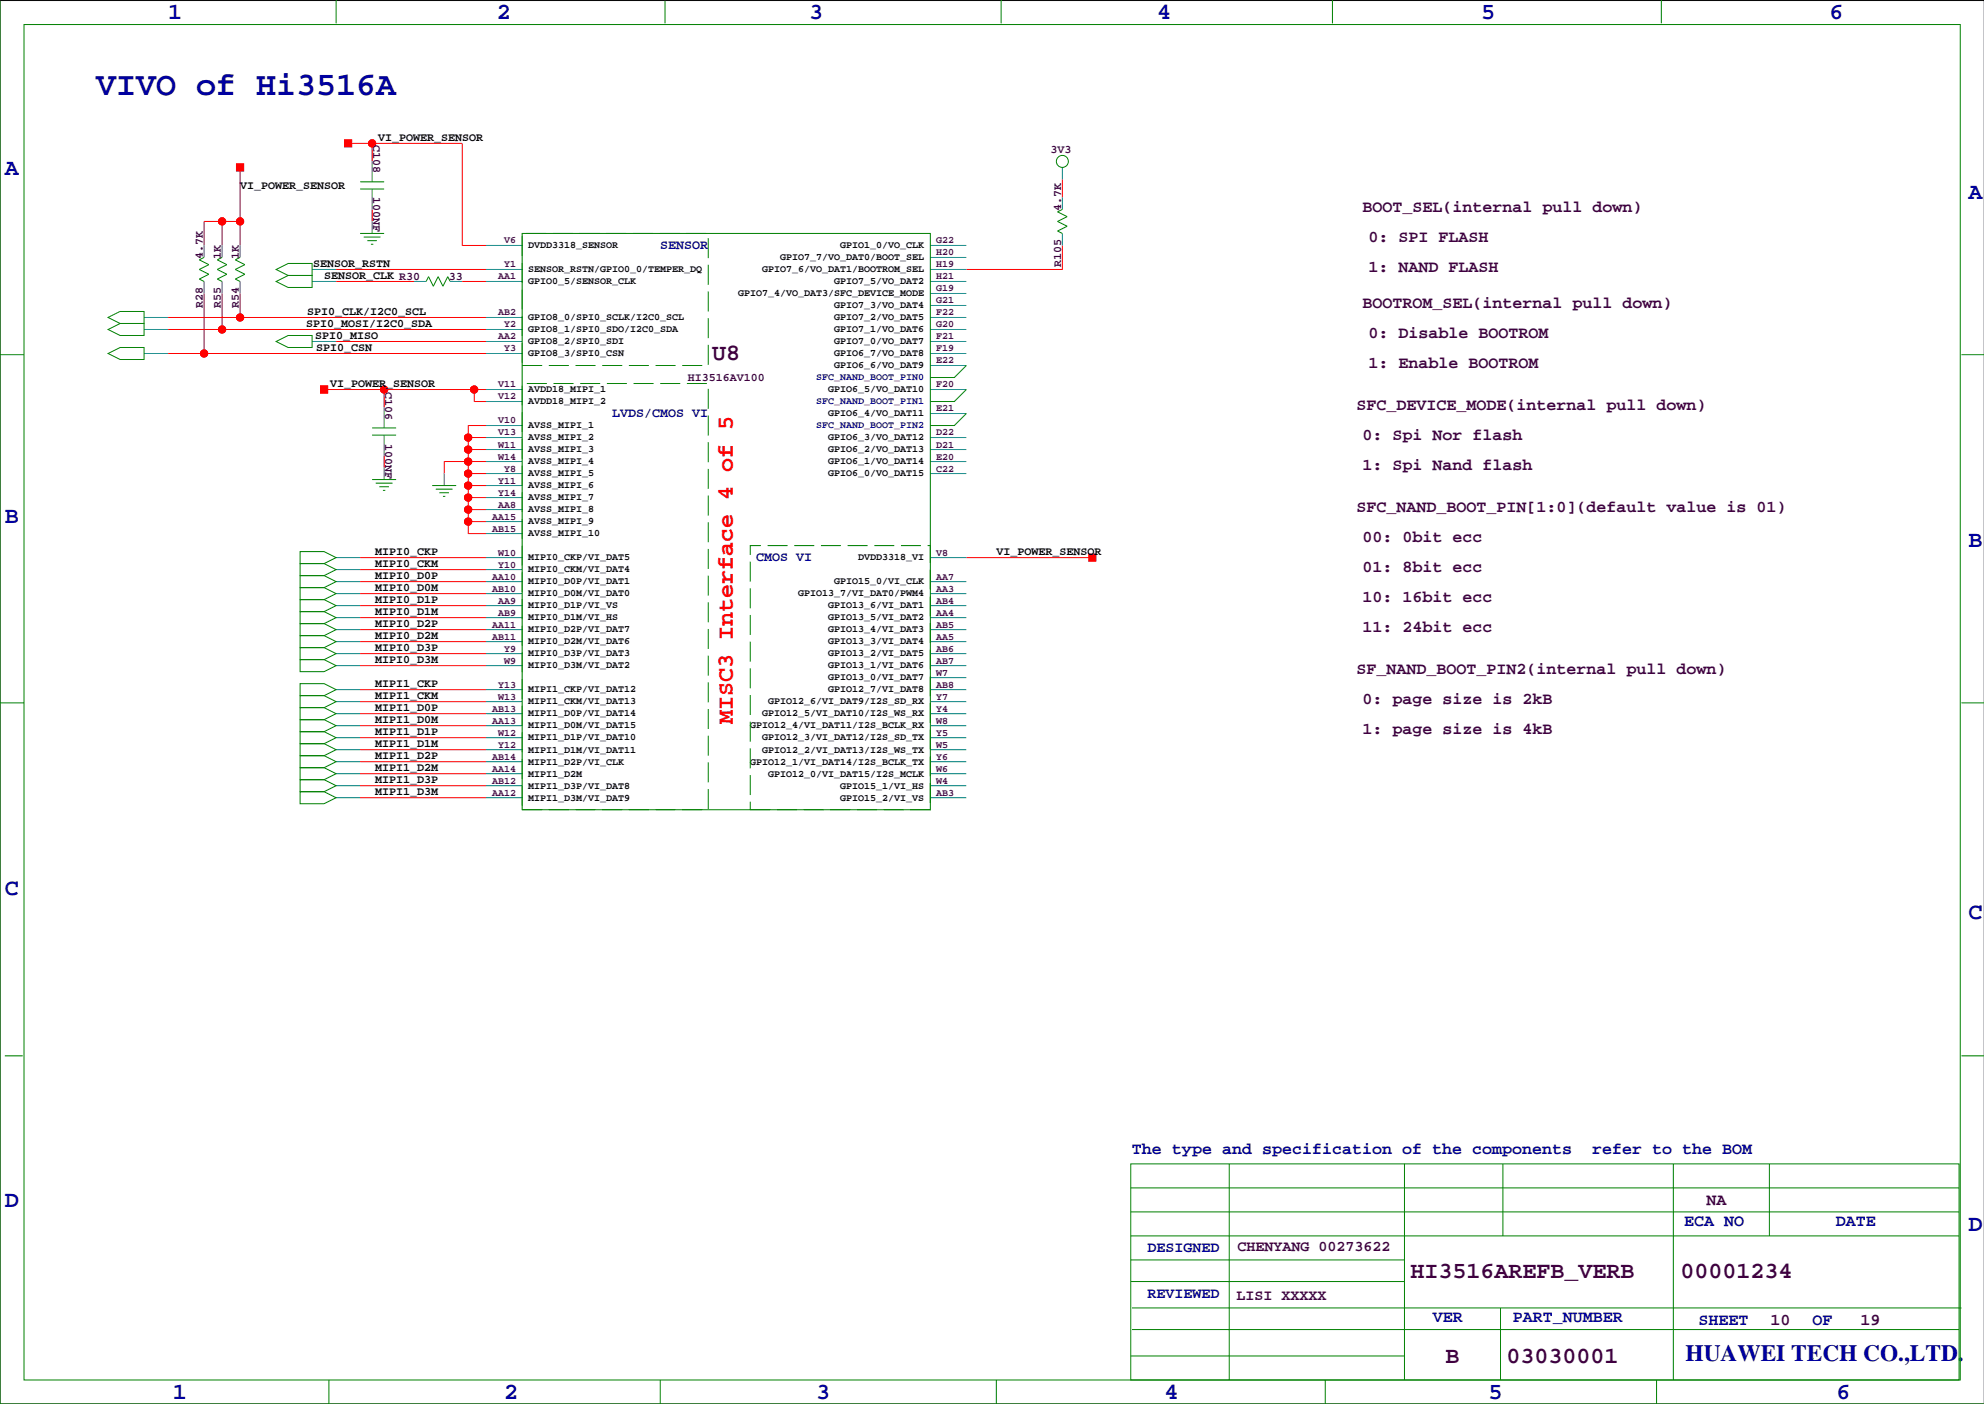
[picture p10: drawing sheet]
<svg xmlns="http://www.w3.org/2000/svg" width="420mm" height="297mm" viewBox="0 0 420 297" stroke-linecap="round" stroke-linejoin="round" font-family="sans-serif">
<defs><g id="words">
<text font-size="7.1" fill="#0000a0" x="20.3" y="20">VIVO of Hi3516A</text>
<g font-size="4.9" fill="#0000a0">
<text x="35.6" y="3.9">1</text>
<text x="105.2" y="3.9">2</text>
<text x="171.2" y="3.9">3</text>
<text x="244.9" y="3.9">4</text>
<text x="313.4" y="3.9">5</text>
<text x="387.1" y="3.9">6</text>
<text x="1" y="36.9">A</text>
<text x="416.6" y="42">A</text>
<text x="1" y="110.6">B</text>
<text x="416.6" y="115.7">B</text>
<text x="1" y="189.3">C</text>
<text x="416.6" y="194.4">C</text>
<text x="1" y="255.4">D</text>
<text x="416.6" y="260.5">D</text>
<text x="356.6" y="288">HUAWEI TECH CO.,LTD.</text>
<text x="36.6" y="296">1</text>
<text x="106.7" y="296">2</text>
<text x="172.7" y="296">3</text>
<text x="246.4" y="296">4</text>
<text x="315" y="296">5</text>
<text x="388.6" y="296">6</text>
</g>
<g font-size="4.9" fill="#400040">
<text x="150.7" y="76.2">U8</text>
<text x="298.5" y="270.5">HI3516AREFB_VERB</text>
<text x="355.6" y="270.5">00001234</text>
<text x="305.9" y="288.3">B</text>
<text x="318.8" y="288.3">03030001</text>
</g>
<text font-size="4.9" fill="#f00" x="155.1" y="153.1" transform="rotate(-90 155.1 153.1)">MISC3 Interface 4 of 5</text>
<g font-size="3.5" fill="#400040">
<text x="288.3" y="44.9">BOOT_SEL(internal pull down)</text>
<text x="289.6" y="51.2">0: SPI FLASH</text>
<text x="289.6" y="57.6">1: NAND FLASH</text>
<text x="288.3" y="65.2">BOOTROM_SEL(internal pull down)</text>
<text x="289.6" y="71.5">0: Disable BOOTROM</text>
<text x="289.6" y="77.9">1: Enable BOOTROM</text>
<text x="287" y="86.8">SFC_DEVICE_MODE(internal pull down)</text>
<text x="288.3" y="93.1">0: Spi Nor flash</text>
<text x="288.3" y="99.5">1: Spi Nand flash</text>
<text x="287" y="108.4">SFC_NAND_BOOT_PIN[1:0](default value is 01)</text>
<text x="288.3" y="114.7">00: 0bit ecc</text>
<text x="288.3" y="121.1">01: 8bit ecc</text>
<text x="288.3" y="127.4">10: 16bit ecc</text>
<text x="288.3" y="133.8">11: 24bit ecc</text>
<text x="287" y="142.6">SF_NAND_BOOT_PIN2(internal pull down)</text>
<text x="288.3" y="149">0: page size is 2kB</text>
<text x="288.3" y="155.3">1: page size is 4kB</text>
<text x="361.1" y="254.9">NA</text>
<text x="374.6" y="280.3">10</text>
<text x="393.7" y="280.3">19</text>
</g>
<g font-size="3.5" fill="#0000a0">
<text x="239.5" y="244.2">The type and specification of the components</text>
<text x="336.9" y="244.2">refer to the BOM</text>
<text x="356.4" y="259.4">ECA NO</text>
<text x="388.5" y="259.4">DATE</text>
<text x="303.1" y="279.7">VER</text>
<text x="320.1" y="279.7">PART_NUMBER</text>
<text x="359.4" y="280.3">SHEET</text>
<text x="383.5" y="280.3">OF</text>
</g>
<g font-size="3.2" fill="#0000a0">
<text x="242.8" y="264.9">DESIGNED</text>
<text x="242.8" y="274.5">REVIEWED</text>
</g>
<g font-size="3.2" fill="#400040">
<text x="261.9" y="264.7">CHENYANG 00273622</text>
<text x="261.6" y="275.1">LISI XXXXX</text>
</g>
<g font-size="2.8" fill="#0000a0">
<text x="139.7" y="52.6">SENSOR</text>
<text x="129.5" y="88.2">LVDS/CMOS VI</text>
<text x="160" y="118.7">CMOS VI</text>
</g>
<g font-size="2.5">
<text x="80" y="29.8">VI_POWER_SENSOR</text>
<text x="50.8" y="40">VI_POWER_SENSOR</text>
<text x="66.3" y="56.5">SENSOR_RSTN</text>
<text x="68.6" y="59">SENSOR_CLK R30</text>
<text x="64.8" y="69.2">SPI0_MOSI/I2C0_SDA</text>
<text x="65" y="66.7">SPI0_CLK/I2C0_SCL</text>
<text x="66.7" y="71.7">SPI0_MISO</text>
<text x="66.9" y="74.3">SPI0_CSN</text>
<text x="69.8" y="81.9">VI_POWER_SENSOR</text>
<text x="79.4" y="117.5">MIPI0_CKP</text>
<text x="210.8" y="117.5">VI_POWER_SENSOR</text>
<text x="79.4" y="120">MIPI0_CKM</text>
<text x="79.4" y="125.1">MIPI0_D0M</text>
<text x="79.4" y="122.5">MIPI0_D0P</text>
<text x="79.4" y="130.2">MIPI0_D1M</text>
<text x="79.4" y="127.6">MIPI0_D1P</text>
<text x="79.4" y="135.2">MIPI0_D2M</text>
<text x="79.4" y="132.7">MIPI0_D2P</text>
<text x="79.4" y="137.8">MIPI0_D3P</text>
<text x="79.4" y="140.3">MIPI0_D3M</text>
<text x="79.4" y="147.9">MIPI1_CKM</text>
<text x="79.4" y="145.4">MIPI1_CKP</text>
<text x="79.4" y="153">MIPI1_D0M</text>
<text x="79.4" y="150.5">MIPI1_D0P</text>
<text x="79.4" y="155.6">MIPI1_D1P</text>
<text x="79.4" y="158.1">MIPI1_D1M</text>
<text x="79.4" y="160.6">MIPI1_D2P</text>
<text x="79.4" y="163.2">MIPI1_D2M</text>
<text x="79.4" y="165.7">MIPI1_D3P</text>
<text x="79.4" y="168.3">MIPI1_D3M</text>
</g>
<g font-size="2.5" fill="#400040">
<text x="79" y="30.8" transform="rotate(90 79 30.8)">C108</text>
<text x="222.2" y="32.4">3V3</text>
<text x="79" y="41.8" transform="rotate(90 79 41.8)">100NF</text>
<text x="224.5" y="44.6" transform="rotate(-90 224.5 44.6)">4.7K</text>
<text x="42.9" y="54.7" transform="rotate(-90 42.9 54.7)">4.7K</text>
<text x="46.7" y="54.7" transform="rotate(-90 46.7 54.7)">1K</text>
<text x="50.5" y="54.7" transform="rotate(-90 50.5 54.7)">1K</text>
<text x="95" y="59.3">33</text>
<text x="224.5" y="56.6" transform="rotate(-90 224.5 56.6)">R105</text>
<text x="42.9" y="65.3" transform="rotate(-90 42.9 65.3)">R28</text>
<text x="46.7" y="65.3" transform="rotate(-90 46.7 65.3)">R55</text>
<text x="50.5" y="65.3" transform="rotate(-90 50.5 65.3)">R54</text>
<text x="81.5" y="82.8" transform="rotate(90 81.5 82.8)">C106</text>
<text x="145.5" y="80.6">HI3516AV100</text>
<text x="81.5" y="93.8" transform="rotate(90 81.5 93.8)">100NF</text>
</g>
<g font-size="2.1" fill="#400040">
<text x="106.7" y="51.5">V6</text>
<text x="198.1" y="51.5">G22</text>
<text x="105.4" y="59.1">AA1</text>
<text x="106.7" y="56.6">Y1</text>
<text x="198.1" y="54">H20</text>
<text x="198.1" y="56.6">H19</text>
<text x="198.1" y="59.1">H21</text>
<text x="198.1" y="61.7">G19</text>
<text x="198.1" y="64.2">G21</text>
<text x="105.4" y="66.7">AB2</text>
<text x="105.4" y="71.8">AA2</text>
<text x="106.7" y="69.3">Y2</text>
<text x="198.1" y="66.7">F22</text>
<text x="198.1" y="69.3">G20</text>
<text x="198.1" y="71.8">F21</text>
<text x="106.7" y="74.4">Y3</text>
<text x="198.1" y="74.4">F19</text>
<text x="198.1" y="76.9">E22</text>
<text x="105.4" y="82">V11</text>
<text x="198.1" y="82">F20</text>
<text x="105.4" y="84.5">V12</text>
<text x="105.4" y="89.6">V10</text>
<text x="198.1" y="87.1">E21</text>
<text x="105.4" y="92.1">V13</text>
<text x="105.4" y="94.7">W11</text>
<text x="198.1" y="92.1">D22</text>
<text x="198.1" y="94.7">D21</text>
<text x="105.4" y="97.2">W14</text>
<text x="106.7" y="99.8">Y8</text>
<text x="198.1" y="97.2">E20</text>
<text x="198.1" y="99.8">C22</text>
<text x="105.4" y="102.3">Y11</text>
<text x="105.4" y="104.8">Y14</text>
<text x="105.4" y="107.4">AA8</text>
<text x="104.1" y="109.9">AA15</text>
<text x="104.1" y="112.5">AB15</text>
<text x="105.4" y="117.5">W10</text>
<text x="198.1" y="117.5">V8</text>
<text x="104.1" y="125.2">AB10</text>
<text x="104.1" y="122.6">AA10</text>
<text x="105.4" y="120.1">Y10</text>
<text x="198.1" y="122.6">AA7</text>
<text x="198.1" y="125.2">AA3</text>
<text x="105.4" y="130.2">AB9</text>
<text x="105.4" y="127.7">AA9</text>
<text x="198.1" y="127.7">AB4</text>
<text x="198.1" y="130.2">AA4</text>
<text x="104.1" y="135.3">AB11</text>
<text x="104.1" y="132.8">AA11</text>
<text x="106.7" y="137.9">Y9</text>
<text x="198.1" y="132.8">AB5</text>
<text x="198.1" y="135.3">AA5</text>
<text x="198.1" y="137.9">AB6</text>
<text x="106.7" y="140.4">W9</text>
<text x="198.1" y="140.4">AB7</text>
<text x="198.1" y="142.9">W7</text>
<text x="105.4" y="148">W13</text>
<text x="105.4" y="145.5">Y13</text>
<text x="198.1" y="145.5">AB8</text>
<text x="198.1" y="148">Y7</text>
<text x="104.1" y="153.1">AA13</text>
<text x="104.1" y="150.6">AB13</text>
<text x="105.4" y="155.6">W12</text>
<text x="198.1" y="150.6">Y4</text>
<text x="198.1" y="153.1">W8</text>
<text x="198.1" y="155.6">Y5</text>
<text x="104.1" y="160.7">AB14</text>
<text x="105.4" y="158.2">Y12</text>
<text x="198.1" y="158.2">W5</text>
<text x="198.1" y="160.7">Y6</text>
<text x="104.1" y="163.3">AA14</text>
<text x="104.1" y="165.8">AB12</text>
<text x="198.1" y="163.3">W6</text>
<text x="198.1" y="165.8">W4</text>
<text x="104.1" y="168.3">AA12</text>
<text x="198.1" y="168.3">AB3</text>
</g>
<g font-size="2.1">
<text x="111.8" y="52.5">DVDD3318_SENSOR</text>
<text x="177.8" y="52.5">GPIO1_0/VO_CLK</text>
<text x="111.8" y="57.6">SENSOR_RSTN/GPIO0_0/TEMPER_DQ</text>
<text x="161.3" y="57.6">GPIO7_6/VO_DAT1/BOOTROM_SEL</text>
<text x="165.1" y="55.1">GPIO7_7/VO_DAT0/BOOT_SEL</text>
<text x="111.8" y="60.1">GPIO0_5/SENSOR_CLK</text>
<text x="156.2" y="62.7">GPIO7_4/VO_DAT3/SFC_DEVICE_MODE</text>
<text x="176.5" y="60.1">GPIO7_5/VO_DAT2</text>
<text x="176.5" y="65.2">GPIO7_3/VO_DAT4</text>
<text x="111.8" y="67.8">GPIO8_0/SPI0_SCLK/I2C0_SCL</text>
<text x="111.8" y="70.3">GPIO8_1/SPI0_SDO/I2C0_SDA</text>
<text x="176.5" y="67.8">GPIO7_2/VO_DAT5</text>
<text x="176.5" y="70.3">GPIO7_1/VO_DAT6</text>
<text x="111.8" y="75.4">GPIO8_3/SPI0_CSN</text>
<text x="111.8" y="72.8">GPIO8_2/SPI0_SDI</text>
<text x="176.5" y="72.8">GPIO7_0/VO_DAT7</text>
<text x="176.5" y="75.4">GPIO6_7/VO_DAT8</text>
<text x="176.5" y="77.9">GPIO6_6/VO_DAT9</text>
<text x="111.8" y="83">AVDD18_MIPI_1</text>
<text x="175.3" y="83">GPIO6_5/VO_DAT10</text>
<text x="111.8" y="85.5">AVDD18_MIPI_2</text>
<text x="175.3" y="88.1">GPIO6_4/VO_DAT11</text>
<text x="111.8" y="90.6">AVSS_MIPI_1</text>
<text x="111.8" y="93.2">AVSS_MIPI_2</text>
<text x="111.8" y="95.7">AVSS_MIPI_3</text>
<text x="175.3" y="93.2">GPIO6_3/VO_DAT12</text>
<text x="175.3" y="95.7">GPIO6_2/VO_DAT13</text>
<text x="111.8" y="98.2">AVSS_MIPI_4</text>
<text x="111.8" y="100.8">AVSS_MIPI_5</text>
<text x="175.3" y="98.2">GPIO6_1/VO_DAT14</text>
<text x="175.3" y="100.8">GPIO6_0/VO_DAT15</text>
<text x="111.8" y="103.3">AVSS_MIPI_6</text>
<text x="111.8" y="105.9">AVSS_MIPI_7</text>
<text x="111.8" y="108.4">AVSS_MIPI_8</text>
<text x="111.8" y="110.9">AVSS_MIPI_9</text>
<text x="111.8" y="113.5">AVSS_MIPI_10</text>
<text x="111.8" y="118.6">MIPI0_CKP/VI_DAT5</text>
<text x="181.6" y="118.6">DVDD3318_VI</text>
<text x="111.8" y="121.1">MIPI0_CKM/VI_DAT4</text>
<text x="111.8" y="123.6">MIPI0_D0P/VI_DAT1</text>
<text x="176.5" y="123.6">GPIO15_0/VI_CLK</text>
<text x="111.8" y="126.2">MIPI0_D0M/VI_DAT0</text>
<text x="111.8" y="131.3">MIPI0_D1M/VI_HS</text>
<text x="111.8" y="128.7">MIPI0_D1P/VI_VS</text>
<text x="168.9" y="126.2">GPIO13_7/VI_DAT0/PWM4</text>
<text x="175.3" y="128.7">GPIO13_6/VI_DAT1</text>
<text x="175.3" y="131.3">GPIO13_5/VI_DAT2</text>
<text x="111.8" y="136.3">MIPI0_D2M/VI_DAT6</text>
<text x="111.8" y="133.8">MIPI0_D2P/VI_DAT7</text>
<text x="175.3" y="133.8">GPIO13_4/VI_DAT3</text>
<text x="175.3" y="136.3">GPIO13_3/VI_DAT4</text>
<text x="111.8" y="141.4">MIPI0_D3M/VI_DAT2</text>
<text x="111.8" y="138.9">MIPI0_D3P/VI_DAT3</text>
<text x="175.3" y="138.9">GPIO13_2/VI_DAT5</text>
<text x="175.3" y="141.4">GPIO13_1/VI_DAT6</text>
<text x="175.3" y="144">GPIO13_0/VI_DAT7</text>
<text x="111.8" y="149">MIPI1_CKM/VI_DAT13</text>
<text x="111.8" y="146.5">MIPI1_CKP/VI_DAT12</text>
<text x="162.6" y="149">GPIO12_6/VI_DAT9/I2S_SD_RX</text>
<text x="175.3" y="146.5">GPIO12_7/VI_DAT8</text>
<text x="111.8" y="154.1">MIPI1_D0M/VI_DAT15</text>
<text x="111.8" y="151.6">MIPI1_D0P/VI_DAT14</text>
<text x="158.7" y="154.1">GPIO12_4/VI_DAT11/I2S_BCLK_RX</text>
<text x="161.3" y="151.6">GPIO12_5/VI_DAT10/I2S_WS_RX</text>
<text x="111.8" y="159.2">MIPI1_D1M/VI_DAT11</text>
<text x="111.8" y="156.7">MIPI1_D1P/VI_DAT10</text>
<text x="111.8" y="161.7">MIPI1_D2P/VI_CLK</text>
<text x="158.7" y="161.7">GPIO12_1/VI_DAT14/I2S_BCLK_TX</text>
<text x="161.3" y="156.7">GPIO12_3/VI_DAT12/I2S_SD_TX</text>
<text x="161.3" y="159.2">GPIO12_2/VI_DAT13/I2S_WS_TX</text>
<text x="111.8" y="164.3">MIPI1_D2M</text>
<text x="111.8" y="166.8">MIPI1_D3P/VI_DAT8</text>
<text x="162.6" y="164.3">GPIO12_0/VI_DAT15/I2S_MCLK</text>
<text x="177.8" y="166.8">GPIO15_1/VI_HS</text>
<text x="111.8" y="169.4">MIPI1_D3M/VI_DAT9</text>
<text x="177.8" y="169.4">GPIO15_2/VI_VS</text>
</g>
<g font-size="2.1" fill="#0000a0">
<text x="172.7" y="80.5">SFC_NAND_BOOT_PIN0</text>
<text x="172.7" y="85.5">SFC_NAND_BOOT_PIN1</text>
<text x="172.7" y="90.6">SFC_NAND_BOOT_PIN2</text>
</g>
</g></defs>
<path d="M419.9 .1h-419.9v296.9h419.9" fill="none" stroke="#000" stroke-width=".21"/>
<g fill="none" stroke="#f00" stroke-width=".21">
<path d="M50.8 35.4v16.5M73.7 30.3h24.1v21.6h5.1M78.7 30.3v3.8M224.8 38v3.8M47 46.8v5.1M50.8 46.8h-7.6v5.1M71.1 59.5h16.5M71.1 57h31.8M78.7 44.3v2.5M97.8 59.5h5.1M224.8 51.9v5.1h-20.3M35.6 74.8h67.3"/>
<path d="M35.6 69.7h67.3M35.6 67.2h67.3M43.2 62.1v12.7M47 62.1v7.6M50.8 62.1v5.1M71.1 72.2h31.8M68.6 82.4h34.3M81.3 82.4v3.8M81.3 96.4v2.5M99.1 95.1h3.8M99.1 92.6h3.8M100.3 82.4v2.5h2.6"/>
<path d="M102.9 90h-3.8v22.9h3.8M102.9 97.6h-8.9v2.6M76.2 118h26.7M99.1 110.3h3.8M99.1 105.3h3.8M99.1 102.7h3.8M99.1 100.2h3.8M99.1 107.8h3.8M204.5 118h26.6M76.2 138.3h26.7M76.2 133.2h26.7M76.2 135.7h26.7"/>
<path d="M76.2 128.1h26.7M76.2 123h26.7M76.2 125.6h26.7M76.2 120.5h26.7M76.2 130.7h26.7M76.2 156.1h26.7M76.2 158.6h26.7M76.2 151h26.7M76.2 153.5h26.7M76.2 145.9h26.7M76.2 148.4h26.7M76.2 140.8h26.7"/>
<path d="M76.2 166.2h26.7M76.2 168.8h26.7M76.2 161.1h26.7M76.2 163.7h26.7"/>
<circle cx="78.7" cy="30.3" r=".76"/>
<circle cx="47" cy="46.8" r=".76"/>
<circle cx="50.8" cy="46.8" r=".76"/>
<circle cx="43.2" cy="74.8" r=".76"/>
<circle cx="47" cy="69.7" r=".76"/>
<circle cx="50.8" cy="67.2" r=".76"/>
<circle cx="81.3" cy="82.4" r=".76"/>
<circle cx="99.1" cy="97.6" r=".76"/>
<circle cx="99.1" cy="92.6" r=".76"/>
<circle cx="99.1" cy="95.1" r=".76"/>
<circle cx="100.3" cy="82.4" r=".76"/>
<circle cx="99.1" cy="102.7" r=".76"/>
<circle cx="99.1" cy="110.3" r=".76"/>
<circle cx="99.1" cy="105.3" r=".76"/>
<circle cx="99.1" cy="107.8" r=".76"/>
<circle cx="99.1" cy="100.2" r=".76"/>
</g>
<g fill="#f00" stroke="#f00" stroke-width=".21">
<path d="M72.9 29.6h1.5v1.5h-1.5z" fill-rule="evenodd"/>
<path d="M50 34.7h1.6v1.5h-1.6z" fill-rule="evenodd"/>
<path d="M67.8 81.6h1.5v1.6h-1.5z" fill-rule="evenodd"/>
<path d="M230.4 117.2h1.5v1.5h-1.5z" fill-rule="evenodd"/>
<circle cx="43.2" cy="74.8" r=".76"/>
<circle cx="47" cy="69.7" r=".76"/>
<circle cx="78.7" cy="30.3" r=".76"/>
<circle cx="47" cy="46.8" r=".76"/>
<circle cx="50.8" cy="46.8" r=".76"/>
<circle cx="50.8" cy="67.2" r=".76"/>
<circle cx="99.1" cy="110.3" r=".76"/>
<circle cx="99.1" cy="92.6" r=".76"/>
<circle cx="99.1" cy="95.1" r=".76"/>
<circle cx="99.1" cy="97.6" r=".76"/>
<circle cx="99.1" cy="100.2" r=".76"/>
<circle cx="99.1" cy="102.7" r=".76"/>
<circle cx="99.1" cy="105.3" r=".76"/>
<circle cx="99.1" cy="107.8" r=".76"/>
<circle cx="100.3" cy="82.4" r=".76"/>
<circle cx="81.3" cy="82.4" r=".76"/>
</g>
<g fill="none" stroke="#008080" stroke-width=".21">
<path d="M78.7 34.1v4.4M78.7 40v4.3M224.8 35.4v2.6M43.2 51.9v2.6M43.2 59.5v2.6M47 51.9v2.6M47 59.5v2.6M50.8 51.9v2.6M50.8 59.5v2.6M66 57h5.1M66 59.5h5.1M78.7 46.8v2.6"/>
<path d="M87.6 59.5h2.6M95.2 59.5h2.6M102.9 57h7.6M102.9 59.5h7.6M102.9 51.9h7.6M196.8 57h7.7M196.8 59.5h7.7M196.8 51.9h7.7M196.8 54.5h7.7M224.8 41.8v2.5M224.8 49.4v2.5M30.5 69.7h5.1"/>
<path d="M30.5 67.2h5.1M30.5 74.8h5.1M66 72.2h5.1M102.9 69.7h7.6M102.9 67.2h7.6M102.9 72.2h7.6M102.9 74.8h7.6M196.8 69.7h7.7M196.8 67.2h7.7M196.8 72.2h7.7M196.8 74.8h7.7M196.8 62.1h7.7"/>
<path d="M196.8 64.6h7.7M196.8 77.3h7.7M81.3 86.2v4.3M81.3 92.1v4.3M81.3 98.9v2.6M102.9 82.4h7.6M102.9 84.9h7.6M102.9 90h7.6M102.9 92.6h7.6M102.9 95.1h7.6M102.9 97.6h7.6M196.8 82.4h7.7"/>
<path d="M196.8 92.6h7.7M196.8 95.1h7.7M196.8 97.6h7.7M196.8 87.5h7.7M71.1 118h5.1M94 100.2v2.5M102.9 118h7.6M102.9 100.2h7.6M102.9 102.7h7.6M102.9 105.3h7.6M102.9 107.8h7.6M102.9 110.3h7.6"/>
<path d="M102.9 112.9h7.6M196.8 118h7.7M196.8 100.2h7.7M71.1 138.3h5.1M71.1 135.7h5.1M71.1 133.2h5.1M71.1 130.7h5.1M71.1 128.1h5.1M71.1 125.6h5.1M71.1 123h5.1M71.1 120.5h5.1M102.9 138.3h7.6"/>
<path d="M102.9 135.7h7.6M102.9 133.2h7.6M102.9 130.7h7.6M102.9 128.1h7.6M102.9 125.6h7.6M102.9 123h7.6M102.9 120.5h7.6M196.8 138.3h7.7M196.8 135.7h7.7M196.8 133.2h7.7M196.8 130.7h7.7M196.8 128.1h7.7"/>
<path d="M196.8 125.6h7.7M196.8 123h7.7M71.1 158.6h5.1M71.1 156.1h5.1M71.1 153.5h5.1M71.1 151h5.1M71.1 148.4h5.1M71.1 145.9h5.1M71.1 140.8h5.1M102.9 158.6h7.6M102.9 156.1h7.6M102.9 153.5h7.6"/>
<path d="M102.9 151h7.6M102.9 148.4h7.6M102.9 145.9h7.6M102.9 140.8h7.6M196.8 158.6h7.7M196.8 156.1h7.7M196.8 153.5h7.7M196.8 151h7.7M196.8 148.4h7.7M196.8 145.9h7.7M196.8 140.8h7.7M196.8 143.4h7.7"/>
<path d="M71.1 168.8h5.1M71.1 166.2h5.1M71.1 163.7h5.1M71.1 161.1h5.1M102.9 168.8h7.6M102.9 166.2h7.6M102.9 163.7h7.6M102.9 161.1h7.6M196.8 168.8h7.7M196.8 166.2h7.7M196.8 163.7h7.7M196.8 161.1h7.7"/>
</g>
<g fill="none" stroke="#008000" stroke-width=".21">
<path d="M0 -.1v297.1h419.9M71.1 0v4.9M140.7 0v4.9M211.8 0v4.9M281.9 0v4.9M351.5 0v4.9M5.1 5.2h409.7v286.8h-409.7zM76.2 38.5h5.1M76.2 40h5.1M43.2 54.5l-1 .5 2 1-2 1 2 1-2 1 1 .5M47 54.5l-1 .5 2 1-2 1 2 1-2 1 1 .5M50.8 54.5l-1 .5 2 1-2 1 2 1-2 1 1 .5"/>
<path d="M58.4 57l2.6-1.3h5v2.6h-5zM58.4 59.5l2.6-1.2h5v2.5h-5zM76.2 49.4h5.1M77 50.2h3.5M77.7 50.9h2.1M78.5 51.7h.5M90.2 59.5l.5-1 1 2.1 1-2.1 1 2.1 1-2.1 .5 1M110.5 49.4h86.3v121.9h-86.3zM224.8 44.3l-1 .5 2 1-2 1 2 1.1-2 1 1 .5M0 75h5.1M22.9 69.7l2.5-1.3h5.1v2.6h-5.1zM22.9 67.2l2.5-1.3h5.1v2.5h-5.1z"/>
<path d="M22.9 74.8l2.5-1.3h5.1v2.6h-5.1zM58.4 72.2l2.6-1.2h5v2.5h-5zM204.5 77.3l-2.6 2.6h-5.1M415 75h4.9M78.7 90.5h5.1M78.7 92.1h5.1M204.5 82.4l-2.6 2.5h-5.1M204.5 87.5l-2.6 2.5h-5.1M63.5 119.2h5.1l2.5 1.3-2.5 1.3h-5.1zM63.5 116.7h5.1l2.5 1.3-2.5 1.2h-5.1zM78.7 101.5h5.1M79.5 102.2h3.6"/>
<path d="M80.3 103h2M81 103.7h.5M91.4 102.7h5.1M92.2 103.5h3.6M93 104.3h2M93.7 105h.5M63.5 139.6h5.1l2.5 1.2-2.5 1.3h-5.1zM63.5 137h5.1l2.5 1.3-2.5 1.3h-5.1zM63.5 134.5h5.1l2.5 1.2-2.5 1.3h-5.1zM63.5 131.9h5.1l2.5 1.3-2.5 1.3h-5.1zM63.5 129.4h5.1l2.5 1.3-2.5 1.2h-5.1zM63.5 126.9h5.1l2.5 1.2-2.5 1.3h-5.1z"/>
<path d="M63.5 124.3h5.1l2.5 1.3-2.5 1.3h-5.1zM63.5 121.8h5.1l2.5 1.2-2.5 1.3h-5.1zM0 148.7h5.1M63.5 159.9h5.1l2.5 1.2-2.5 1.3h-5.1zM63.5 157.3h5.1l2.5 1.3-2.5 1.3h-5.1zM63.5 154.8h5.1l2.5 1.3-2.5 1.2h-5.1zM63.5 152.3h5.1l2.5 1.2-2.5 1.3h-5.1zM63.5 149.7h5.1l2.5 1.3-2.5 1.3h-5.1zM63.5 147.2h5.1l2.5 1.2-2.5 1.3h-5.1zM63.5 144.6h5.1l2.5 1.3-2.5 1.3h-5.1zM415 148.7h4.9M63.5 167.5h5.1l2.5 1.3-2.5 1.2h-5.1z"/>
<path d="M63.5 165h5.1l2.5 1.2-2.5 1.3h-5.1zM63.5 162.4h5.1l2.5 1.3-2.5 1.3h-5.1zM1 223.4h3.8M415 223.4h4.9M239.3 246.2h175.2v45.8h-175.2zM239.3 251.3h175.2M239.3 256.4h175.2M260.1 246.2v45.8M297.2 246.2v45.8M318 246.2v15.3M354.1 246.2v45.8M374.4 246.2v15.3"/>
<path d="M239.3 266.6h57.9M239.3 261.5h175.2M239.3 271.1h57.9M239.5 276.7h175.5M317.5 276.7v15.3M69.6 292v5M139.7 292v5M210.8 292v5M239.3 286.9h57.9M239.5 281.3h175M280.4 292v5M350.5 292v5"/>
<path d="M383.5 287.4h.1"/>
<circle cx="224.8" cy="34.1" r="1.27"/>
</g>
<path d="M110.5 49.4h39.4v27.9h-39.4zM110.5 81.1h39.4v90.2h-39.4zM158.7 115.4h38.1v55.9h-38.1z" fill="none" stroke="#008000" stroke-width=".21" stroke-dasharray="4.2 1.4" stroke-linecap="butt"/>
<use href="#words"/>
</svg>
